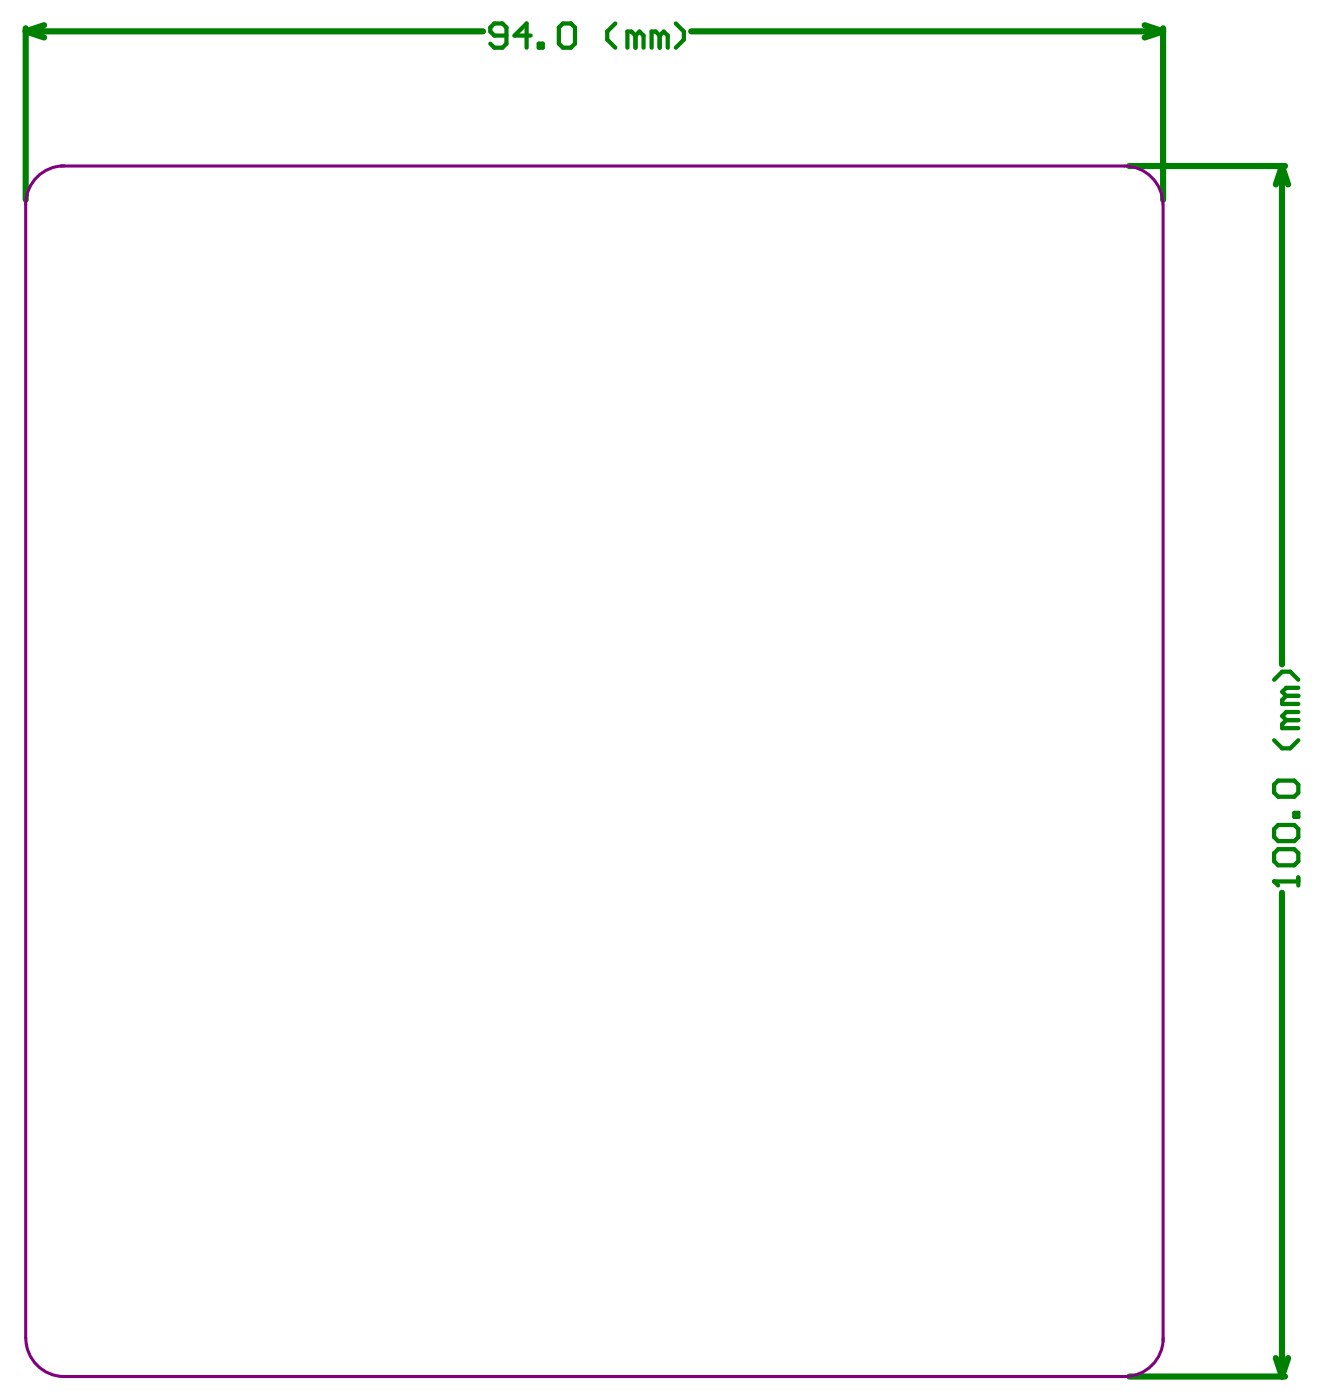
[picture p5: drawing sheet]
<svg xmlns="http://www.w3.org/2000/svg" width="366mm" height="385mm" viewBox="0 0 366 385" stroke-linecap="round" stroke-linejoin="round" font-family="sans-serif">
<g fill="none" stroke="#008000" stroke-width="1.7">
<path d="M7.1 8.6l5 1.7M7.1 8.6h125.7M7.1 7.8v47.1M12.1 6.9l-5 1.7M190 8.6h129.8M314.7 6.9l5.1 1.7M319.8 8.6l-5.1 1.7M319.8 7.8v47.1M310.4 45.6h42.9M352.4 45.6l1.7 5.1M352.4 45.6l-1.7 5.1M352.4 45.6v137"/>
<path d="M352.4 245.4v133M310.5 378.4h42.8M350.7 373.4l1.7 5M354.1 373.4l-1.7 5"/>
</g>
<path d="M350.3 242.3h6.6M356.9 241.2v2.2" fill="none" stroke="#008000" stroke-width="1.2"/>
<circle cx="350.3" cy="242.3" r=".58" fill="#008000"/>
<g fill="none" stroke="#008000" stroke-width="1.2">
<path d="M139.2 9.8h-3.3l-1.1-1.1v-1.1l1.1-1.1h2.2l1.1 1.1v4.4l-1.1 1.1h-2.2l-1.1-1.1M145.9 9.8h-4.5l3.4-3.3v6.6M148.1 12h1.1v1.1h-1.1zM154.7 6.5h2.3l1.1 1.1v4.4l-1.1 1.1h-2.3l-1.1-1.1v-4.4zM169.2 6.5l-2.3 2.2v2.2l2.3 2.2M174.7 9.8l-1.1-1.1h-1.1v4.4M174.7 9.8v3.3M174.7 9.8l1.1-1.1 1.1 1.1v3.3M181.4 9.8l-1.2-1.1h-1.1v4.4M181.4 9.8v3.3M181.4 9.8l1.1-1.1 1.1 1.1v3.3M185.8 6.5l2.2 2.2v2.2l-2.2 2.2"/>
<path d="M350.3 186.9l2.2-2.2h2.2l2.2 2.2M353.6 198l-1.1 1.1v1.1h4.4M353.6 191.3l-1.1 1.1v1.1h4.4M353.6 198h3.3M353.6 191.3h3.3M356.9 195.7h-3.3l-1.1 1.2 1.1 1.1M356.9 189.1h-3.3l-1.1 1.1 1.1 1.1M350.3 203.5l2.2 2.2h2.2l2.2-2.2M351.4 214.6h4.4l1.1 1.1v2.2l-1.1 1.1h-4.4l-1.1-1.1v-2.2zM351.4 233.5h4.4l1.1 1.1v2.2l-1.1 1.1h-4.4l-1.1-1.1v-2.2zM351.4 226.8h4.4l1.1 1.1v2.2l-1.1 1.1h-4.4l-1.1-1.1v-2.2zM355.8 223.5h1.1v1.1h-1.1z"/>
<path d="M350.3 242.3l1.1 1.1"/>
</g>
<path d="M16.7 45.6h292.4a10.6 10.6 0 0 1 10.6 10.6l.1 312.5M17.6 45.6a10.6 10.6 0 0 0-10.5 10.6v311.7a10.6 10.6 0 0 0 10.6 10.5h291.5a10.6 10.6 0 0 0 10.6-10.5" fill="none" stroke="#800080" stroke-width=".85"/>
</svg>
